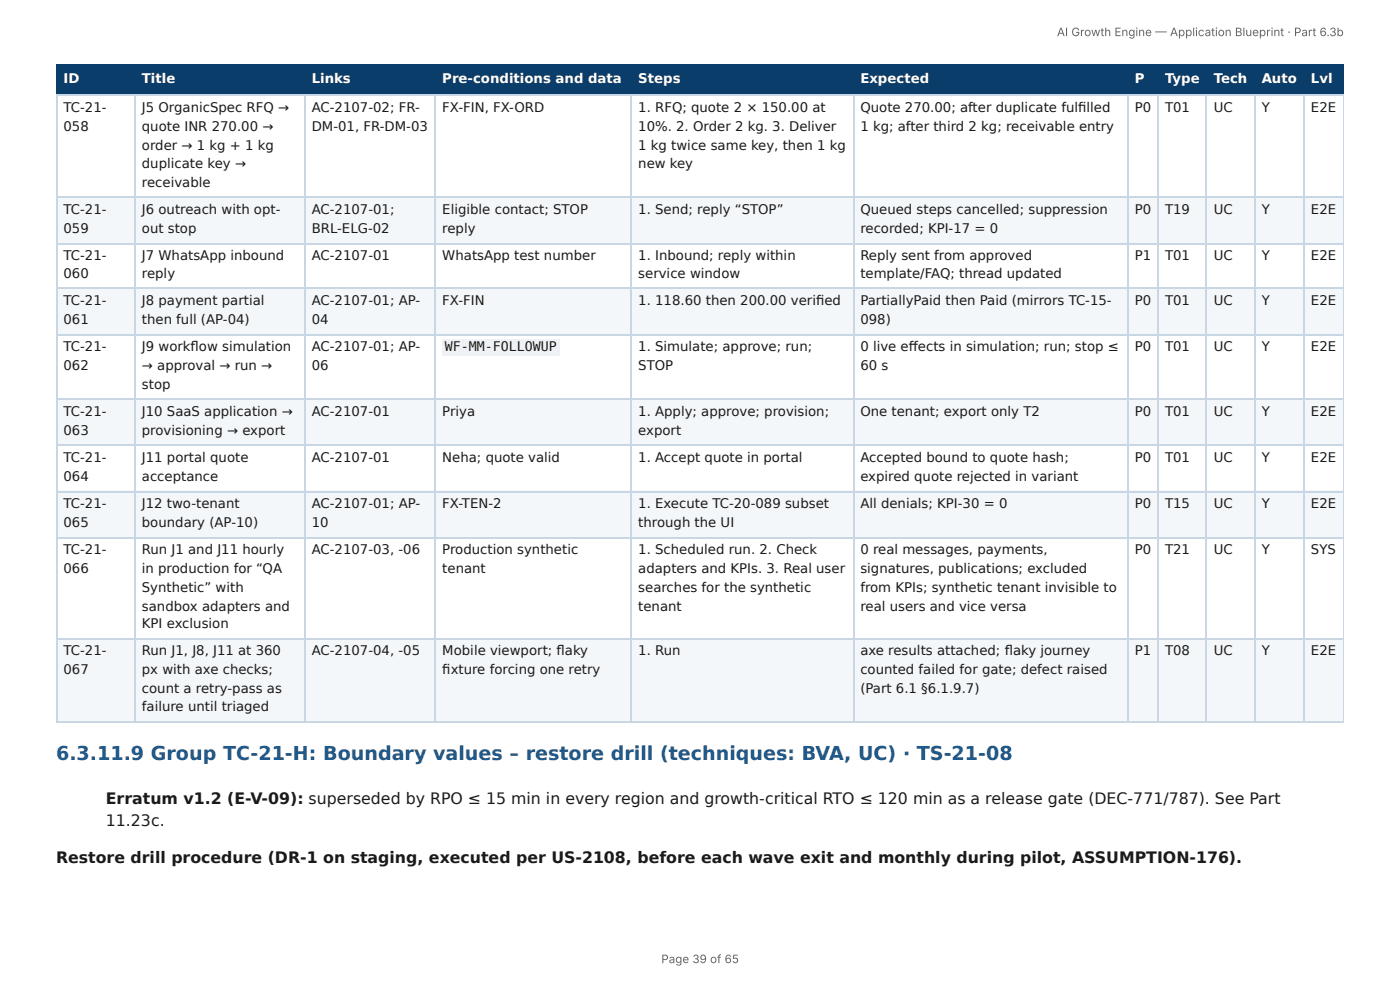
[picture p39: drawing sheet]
<svg xmlns="http://www.w3.org/2000/svg" width="297mm" height="210mm" viewBox="0 0 297 210" stroke-linecap="round" stroke-linejoin="round" font-family="sans-serif">
<defs><g id="words">
<text font-size="4.1" fill="#1f5a8c" x="11.9" y="161.4">6.3.11.9 Group TC-21-H: Boundary values – restore drill (techniques: BVA, UC) · TS-21-08</text>
<g font-size="3.3" fill="#1a1a1a">
<text x="22.5" y="170.7">Erratum v1.2 (E-V-09): superseded by RPO ≤ 15 min in every region and growth-critical RTO ≤ 120 min as a release gate (DEC-771/787). See Part</text>
<text x="22.5" y="175.4">11.23c.</text>
<text x="11.9" y="183.4">Restore drill procedure (DR-1 on staging, executed per US-2108, before each wave exit and monthly during pilot, ASSUMPTION-176).</text>
</g>
<g font-size="2.8" fill="#fff">
<text x="13.5" y="17.7">ID</text>
<text x="30.1" y="17.7">Title</text>
<text x="66.2" y="17.7">Links</text>
<text x="93.9" y="17.7">Pre-conditions and data</text>
<text x="135.6" y="17.7">Steps</text>
<text x="182.7" y="17.7">Expected</text>
<text x="241" y="17.7">P</text>
<text x="247.4" y="17.7">Type</text>
<text x="257.8" y="17.7">Tech</text>
<text x="268" y="17.7">Auto</text>
<text x="278.4" y="17.7">Lvl</text>
</g>
<g font-size="2.8" fill="#1a1a1a">
<text x="13.5" y="23.8">TC-21-</text>
<text x="30.1" y="23.8">J5 OrganicSpec RFQ →</text>
<text x="66.2" y="23.8">AC-2107-02; FR-</text>
<text x="93.9" y="23.8">FX-FIN, FX-ORD</text>
<text x="135.6" y="23.8">1. RFQ; quote 2 × 150.00 at</text>
<text x="182.7" y="23.8">Quote 270.00; after duplicate fulfi lled</text>
<text x="241" y="23.8">P0</text>
<text x="247.4" y="23.8">T01</text>
<text x="257.8" y="23.8">UC</text>
<text x="268" y="23.8">Y</text>
<text x="278.4" y="23.8">E2E</text>
<text x="13.5" y="27.8">058</text>
<text x="30.1" y="27.8">quote INR 270.00 →</text>
<text x="66.2" y="27.8">DM-01, FR-DM-03</text>
<text x="135.6" y="27.8">10%. 2. Order 2 kg. 3. Deliver</text>
<text x="182.7" y="27.8">1 kg; after third 2 kg; receivable entry</text>
<text x="30.1" y="31.8">order → 1 kg + 1 kg</text>
<text x="30.1" y="35.7">duplicate key →</text>
<text x="135.6" y="31.8">1 kg twice same key, then 1 kg</text>
<text x="135.6" y="35.7">new key</text>
<text x="30.1" y="39.7">receivable</text>
<text x="13.5" y="45.5">TC-21-</text>
<text x="30.1" y="45.5">J6 outreach with opt-</text>
<text x="66.2" y="45.5">AC-2107-01;</text>
<text x="93.9" y="45.5">Eligible contact; STOP</text>
<text x="135.6" y="45.5">1. Send; reply “STOP”</text>
<text x="182.7" y="45.5">Queued steps cancelled; suppression</text>
<text x="241" y="45.5">P0</text>
<text x="247.4" y="45.5">T19</text>
<text x="257.8" y="45.5">UC</text>
<text x="268" y="45.5">Y</text>
<text x="278.4" y="45.5">E2E</text>
<text x="13.5" y="49.5">059</text>
<text x="30.1" y="49.5">out stop</text>
<text x="66.2" y="49.5">BRL-ELG-02</text>
<text x="93.9" y="49.5">reply</text>
<text x="182.7" y="49.5">recorded; KPI-17 = 0</text>
<text x="13.5" y="55.3">TC-21-</text>
<text x="13.5" y="59">060</text>
<text x="30.1" y="55.3">J7 WhatsApp inbound</text>
<text x="30.1" y="59">reply</text>
<text x="66.2" y="55.3">AC-2107-01</text>
<text x="93.9" y="55.3">WhatsApp test number</text>
<text x="135.6" y="55.3">1. Inbound; reply within</text>
<text x="135.6" y="59">service window</text>
<text x="182.7" y="55.3">Reply sent from approved</text>
<text x="182.7" y="59">template/FAQ; thread updated</text>
<text x="241" y="55.3">P1</text>
<text x="247.4" y="55.3">T01</text>
<text x="257.8" y="55.3">UC</text>
<text x="268" y="55.3">Y</text>
<text x="278.4" y="55.3">E2E</text>
<text x="13.5" y="64.8">TC-21-</text>
<text x="30.1" y="64.8">J8 payment partial</text>
<text x="66.2" y="64.8">AC-2107-01; AP-</text>
<text x="93.9" y="64.8">FX-FIN</text>
<text x="135.6" y="64.8">1. 118.60 then 200.00 verifi ed</text>
<text x="182.7" y="64.8">PartiallyPaid then Paid (mirrors TC-15-</text>
<text x="241" y="64.8">P0</text>
<text x="247.4" y="64.8">T01</text>
<text x="257.8" y="64.8">UC</text>
<text x="268" y="64.8">Y</text>
<text x="278.4" y="64.8">E2E</text>
<text x="13.5" y="68.8">061</text>
<text x="30.1" y="68.8">then full (AP-04)</text>
<text x="66.2" y="68.8">04</text>
<text x="182.7" y="68.8">098)</text>
<text x="13.5" y="74.6">TC-21-</text>
<text x="30.1" y="74.6">J9 workfl ow simulation</text>
<text x="66.2" y="74.6">AC-2107-01; AP-</text>
<text x="94.5" y="74.6">WF-MM-FOLLOWUP</text>
<text x="135.6" y="74.6">1. Simulate; approve; run;</text>
<text x="182.7" y="74.6">0 live eff ects in simulation; run; stop ≤</text>
<text x="241" y="74.6">P0</text>
<text x="247.4" y="74.6">T01</text>
<text x="257.8" y="74.6">UC</text>
<text x="268" y="74.6">Y</text>
<text x="278.4" y="74.6">E2E</text>
<text x="13.5" y="78.6">062</text>
<text x="30.1" y="78.6">→ approval → run →</text>
<text x="30.1" y="82.6">stop</text>
<text x="66.2" y="78.6">06</text>
<text x="135.6" y="78.6">STOP</text>
<text x="182.7" y="78.6">60 s</text>
<text x="13.5" y="88.4">TC-21-</text>
<text x="30.1" y="88.4">J10 SaaS application →</text>
<text x="66.2" y="88.4">AC-2107-01</text>
<text x="93.9" y="88.4">Priya</text>
<text x="135.6" y="88.4">1. Apply; approve; provision;</text>
<text x="182.7" y="88.4">One tenant; export only T2</text>
<text x="241" y="88.4">P0</text>
<text x="247.4" y="88.4">T01</text>
<text x="257.8" y="88.4">UC</text>
<text x="268" y="88.4">Y</text>
<text x="278.4" y="88.4">E2E</text>
<text x="13.5" y="92.3">063</text>
<text x="30.1" y="92.3">provisioning → export</text>
<text x="135.6" y="92.3">export</text>
<text x="13.5" y="98.2">TC-21-</text>
<text x="30.1" y="98.2">J11 portal quote</text>
<text x="66.2" y="98.2">AC-2107-01</text>
<text x="93.9" y="98.2">Neha; quote valid</text>
<text x="135.6" y="98.2">1. Accept quote in portal</text>
<text x="182.7" y="98.2">Accepted bound to quote hash;</text>
<text x="241" y="98.2">P0</text>
<text x="247.4" y="98.2">T01</text>
<text x="257.8" y="98.2">UC</text>
<text x="268" y="98.2">Y</text>
<text x="278.4" y="98.2">E2E</text>
<text x="13.5" y="102.1">064</text>
<text x="13.5" y="108">TC-21-</text>
<text x="30.1" y="102.1">acceptance</text>
<text x="30.1" y="108">J12 two-tenant</text>
<text x="66.2" y="108">AC-2107-01; AP-</text>
<text x="93.9" y="108">FX-TEN-2</text>
<text x="135.6" y="108">1. Execute TC-20-089 subset</text>
<text x="182.7" y="102.1">expired quote rejected in variant</text>
<text x="182.7" y="108">All denials; KPI-30 = 0</text>
<text x="241" y="108">P0</text>
<text x="247.4" y="108">T15</text>
<text x="257.8" y="108">UC</text>
<text x="268" y="108">Y</text>
<text x="278.4" y="108">E2E</text>
<text x="13.5" y="111.9">065</text>
<text x="30.1" y="111.9">boundary (AP-10)</text>
<text x="66.2" y="111.9">10</text>
<text x="135.6" y="111.9">through the UI</text>
<text x="13.5" y="117.7">TC-21-</text>
<text x="30.1" y="117.7">Run J1 and J11 hourly</text>
<text x="66.2" y="117.7">AC-2107-03, -06</text>
<text x="93.9" y="117.7">Production synthetic</text>
<text x="135.6" y="117.7">1. Scheduled run. 2. Check</text>
<text x="182.7" y="117.7">0 real messages, payments,</text>
<text x="241" y="117.7">P0</text>
<text x="247.4" y="117.7">T21</text>
<text x="257.8" y="117.7">UC</text>
<text x="268" y="117.7">Y</text>
<text x="278.4" y="117.7">SYS</text>
<text x="13.5" y="121.7">066</text>
<text x="30.1" y="121.7">in production for “QA</text>
<text x="30.1" y="125.7">Synthetic” with</text>
<text x="93.9" y="121.7">tenant</text>
<text x="135.6" y="121.7">adapters and KPIs. 3. Real user</text>
<text x="135.6" y="125.7">searches for the synthetic</text>
<text x="182.7" y="121.7">signatures, publications; excluded</text>
<text x="182.7" y="125.7">from KPIs; synthetic tenant invisible to</text>
<text x="30.1" y="129.6">sandbox adapters and</text>
<text x="135.6" y="129.6">tenant</text>
<text x="182.7" y="129.6">real users and vice versa</text>
<text x="30.1" y="133.4">KPI exclusion</text>
<text x="13.5" y="139.2">TC-21-</text>
<text x="13.5" y="143.1">067</text>
<text x="30.1" y="139.2">Run J1, J8, J11 at 360</text>
<text x="30.1" y="143.1">px with axe checks;</text>
<text x="66.2" y="139.2">AC-2107-04, -05</text>
<text x="93.9" y="139.2">Mobile viewport; fl aky</text>
<text x="93.9" y="143.1">fi xture forcing one retry</text>
<text x="135.6" y="139.2">1. Run</text>
<text x="182.7" y="139.2">axe results attached; fl aky journey</text>
<text x="182.7" y="143.1">counted failed for gate; defect raised</text>
<text x="241" y="139.2">P1</text>
<text x="247.4" y="139.2">T08</text>
<text x="257.8" y="139.2">UC</text>
<text x="268" y="139.2">Y</text>
<text x="278.4" y="139.2">E2E</text>
<text x="30.1" y="147.1">count a retry-pass as</text>
<text x="182.7" y="147.1">(Part 6.1 §6.1.9.7)</text>
<text x="30.1" y="151.1">failure until triaged</text>
</g>
<g font-size="2.5" fill="#666">
<text x="224.5" y="7.7">AI Growth Engine — Application Blueprint · Part 6.3b</text>
<text x="140.5" y="204.5">Page 39 of 65</text>
</g>
</g></defs>
<g fill="#0b3d6b">
<path d="M12.2 14h16.4v6.1h-16.4z"/>
<path d="M28.6 14h36.2v6.1h-36.2z"/>
<path d="M64.8 14h27.8v6.1h-27.8z"/>
<path d="M92.6 14h41.5v6.1h-41.5z"/>
<path d="M134.1 14h47.1v6.1h-47.1z"/>
<path d="M181.2 14h58.2v6.1h-58.2z"/>
<path d="M239.4 14h6.7v6.1h-6.7z"/>
<path d="M246.1 14h10.3v6.1h-10.3z"/>
<path d="M256.4 14h10v6.1h-10z"/>
<path d="M266.4 14h10.6v6.1h-10.6z"/>
<path d="M277 14h8.4v6.1h-8.4z"/>
</g>
<g fill="#f4f7fa">
<path d="M12.2 41.8h16.4v9.8h-16.4z"/>
<path d="M28.6 41.8h36.2v9.8h-36.2z"/>
<path d="M64.8 41.8h27.8v9.8h-27.8z"/>
<path d="M92.6 41.8h41.5v9.8h-41.5z"/>
<path d="M134.1 41.8h47.1v9.8h-47.1z"/>
<path d="M181.2 41.8h58.2v9.8h-58.2z"/>
<path d="M239.4 41.8h6.7v9.8h-6.7z"/>
<path d="M246.1 41.8h10.3v9.8h-10.3z"/>
<path d="M256.4 41.8h10v9.8h-10z"/>
<path d="M266.4 41.8h10.6v9.8h-10.6z"/>
<path d="M277 41.8h8.4v9.8h-8.4z"/>
<path d="M12.2 61.4h16.4v9.8h-16.4z"/>
<path d="M28.6 61.4h36.2v9.8h-36.2z"/>
<path d="M64.8 61.4h27.8v9.8h-27.8z"/>
<path d="M92.6 61.4h41.5v9.8h-41.5z"/>
<path d="M134.1 61.4h47.1v9.8h-47.1z"/>
<path d="M181.2 61.4h58.2v9.8h-58.2z"/>
<path d="M239.4 61.4h6.7v9.8h-6.7z"/>
<path d="M246.1 61.4h10.3v9.8h-10.3z"/>
<path d="M256.4 61.4h10v9.8h-10z"/>
<path d="M266.4 61.4h10.6v9.8h-10.6z"/>
<path d="M277 61.4h8.4v9.8h-8.4z"/>
<path d="M12.2 84.9h16.4v9.6h-16.4z"/>
<path d="M28.6 84.9h36.2v9.6h-36.2z"/>
<path d="M64.8 84.9h27.8v9.6h-27.8z"/>
<path d="M92.6 84.9h41.5v9.6h-41.5z"/>
<path d="M134.1 84.9h47.1v9.6h-47.1z"/>
<path d="M181.2 84.9h58.2v9.6h-58.2z"/>
<path d="M239.4 84.9h6.7v9.6h-6.7z"/>
<path d="M246.1 84.9h10.3v9.6h-10.3z"/>
<path d="M256.4 84.9h10v9.6h-10z"/>
<path d="M266.4 84.9h10.6v9.6h-10.6z"/>
<path d="M277 84.9h8.4v9.6h-8.4z"/>
<path d="M12.2 104.2h16.4v9.8h-16.4z"/>
<path d="M28.6 104.2h36.2v9.8h-36.2z"/>
<path d="M64.8 104.2h27.8v9.8h-27.8z"/>
<path d="M92.6 104.2h41.5v9.8h-41.5z"/>
<path d="M134.1 104.2h47.1v9.8h-47.1z"/>
<path d="M181.2 104.2h58.2v9.8h-58.2z"/>
<path d="M239.4 104.2h6.7v9.8h-6.7z"/>
<path d="M246.1 104.2h10.3v9.8h-10.3z"/>
<path d="M256.4 104.2h10v9.8h-10z"/>
<path d="M266.4 104.2h10.6v9.8h-10.6z"/>
<path d="M277 104.2h8.4v9.8h-8.4z"/>
<path d="M12.2 135.7h16.4v17.8h-16.4z"/>
<path d="M28.6 135.7h36.2v17.8h-36.2z"/>
<path d="M64.8 135.7h27.8v17.8h-27.8z"/>
<path d="M92.6 135.7h41.5v17.8h-41.5z"/>
<path d="M134.1 135.7h47.1v17.8h-47.1z"/>
<path d="M181.2 135.7h58.2v17.8h-58.2z"/>
<path d="M239.4 135.7h6.7v17.8h-6.7z"/>
<path d="M246.1 135.7h10.3v17.8h-10.3z"/>
<path d="M256.4 135.7h10v17.8h-10z"/>
<path d="M266.4 135.7h10.6v17.8h-10.6z"/>
<path d="M277 135.7h8.4v17.8h-8.4z"/>
</g>
<g fill="none" stroke="#0b3d6b" stroke-width=".26">
<path d="M11.9 13.9h273.5M12 13.8v6.6M28.7 13.8v6.6M64.7 13.8v6.6M92.5 13.8v6.6M134 13.8v6.6M181.4 13.8v6.6M239.6 13.8v6.6M245.9 13.8v6.6M256.2 13.8v6.6M266.6 13.8v6.6M276.9 13.8v6.6"/>
<path d="M11.9 20.2h273.5"/>
</g>
<path d="M285.3 13.8v6.6" fill="none" stroke="#0b3d6b" stroke-width=".21"/>
<g fill="none" stroke="#c9d6e3" stroke-width=".26">
<path d="M11.9 20.2h273.5M12 20.4v133.1M28.7 20.4v133.1M64.7 20.4v133.1M92.5 20.4v133.1M134 20.4v133.1M181.4 20.4v133.1M239.6 20.4v133.1M245.9 20.4v133.1M256.2 20.4v133.1M266.6 20.4v133.1M276.9 20.4v133.1"/>
<path d="M11.9 41.9h273.5M11.9 51.7h273.5M11.9 61.3h273.5M11.9 71h273.5M11.9 84.8h273.5M11.9 94.6h273.5M11.9 104.4h273.5M11.9 114.2h273.5M11.9 135.6h273.5M11.9 153.3h273.5"/>
</g>
<path d="M285.3 20.4v133.1" fill="none" stroke="#c9d6e3" stroke-width=".21"/>
<path d="M93.9 72h24.9v3.4h-24.9z" fill="#eef2f6"/>
<use href="#words"/>
</svg>
